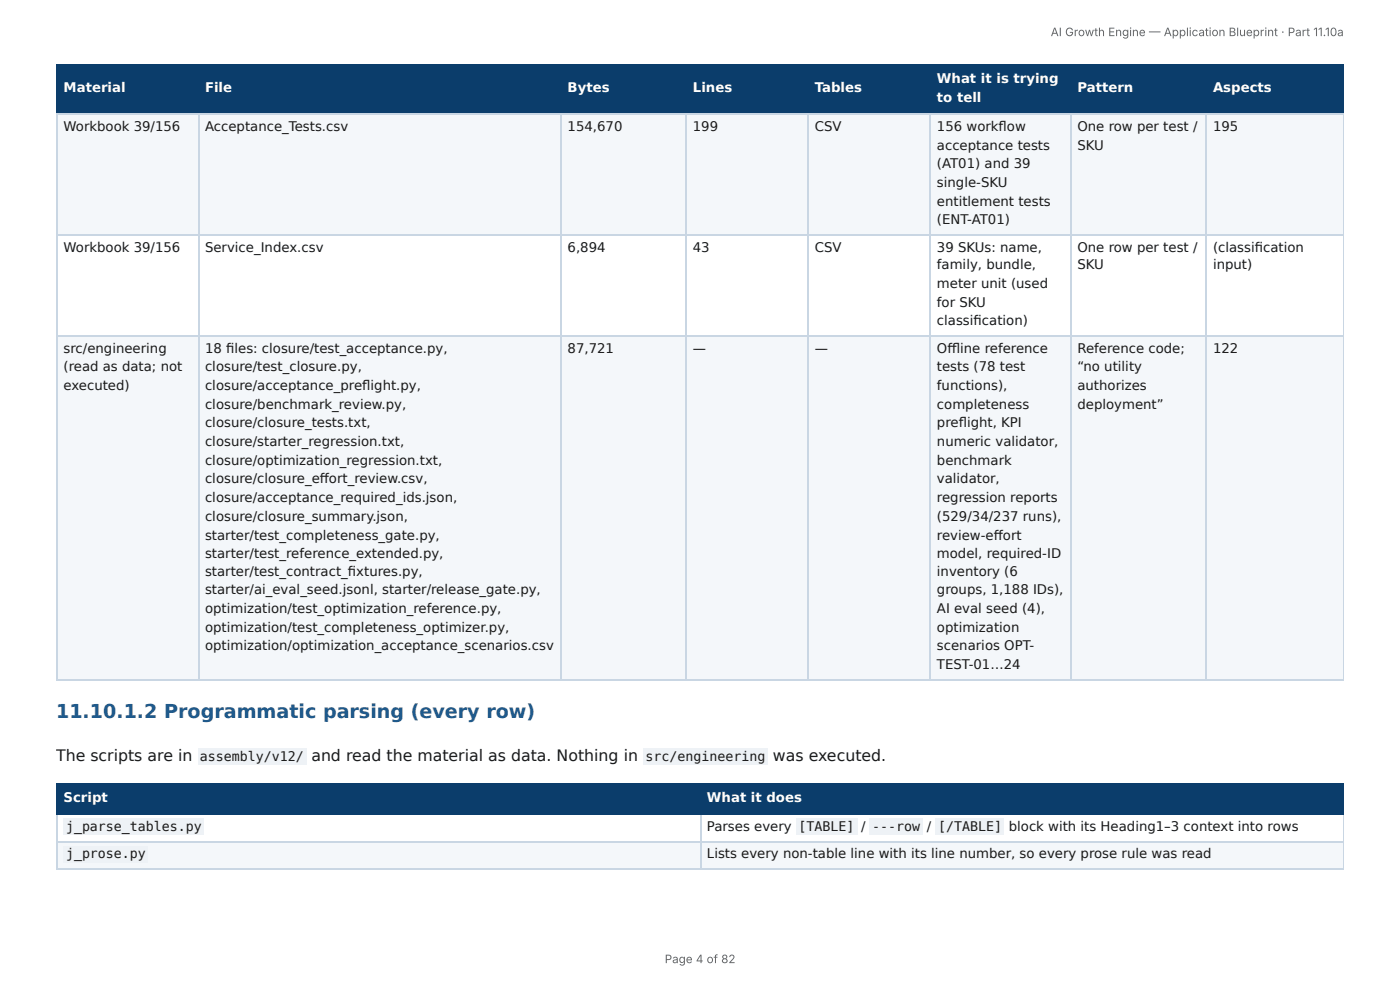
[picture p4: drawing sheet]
<svg xmlns="http://www.w3.org/2000/svg" width="297mm" height="210mm" viewBox="0 0 297 210" stroke-linecap="round" stroke-linejoin="round" font-family="sans-serif">
<defs><g id="words">
<text font-size="4.1" fill="#1f5a8c" x="11.9" y="152.4">11.10.1.2 Programmatic parsing (every row)</text>
<g font-size="3.3" fill="#1a1a1a">
<text x="11.9" y="161.7">The scripts are in</text>
<text x="66.1" y="161.7">and read the material as data. Nothing in</text>
<text x="164.2" y="161.7">was executed.</text>
</g>
<g font-size="2.8" fill="#fff">
<text x="199" y="17.7">What it is trying</text>
<text x="13.5" y="19.6">Material</text>
<text x="43.5" y="19.6">File</text>
<text x="120.6" y="19.6">Bytes</text>
<text x="147.2" y="19.6">Lines</text>
<text x="173" y="19.6">Tables</text>
<text x="199" y="21.7">to tell</text>
<text x="228.8" y="19.6">Pattern</text>
<text x="257.6" y="19.6">Aspects</text>
<text x="13.5" y="170.4">Script</text>
<text x="150.2" y="170.4">What it does</text>
</g>
<g font-size="2.8" fill="#1a1a1a">
<text x="13.5" y="27.8">Workbook 39/156</text>
<text x="43.5" y="27.8">Acceptance_Tests.csv</text>
<text x="120.6" y="27.8">154,670</text>
<text x="147.2" y="27.8">199</text>
<text x="173" y="27.8">CSV</text>
<text x="199" y="27.8">156 workfl ow</text>
<text x="228.8" y="27.8">One row per test /</text>
<text x="257.6" y="27.8">195</text>
<text x="199" y="31.8">acceptance tests</text>
<text x="199" y="35.7">(AT01) and 39</text>
<text x="228.8" y="31.8">SKU</text>
<text x="199" y="39.7">single-SKU</text>
<text x="199" y="43.7">entitlement tests</text>
<text x="199" y="47.6">(ENT-AT01)</text>
<text x="13.5" y="53.4">Workbook 39/156</text>
<text x="43.5" y="53.4">Service_Index.csv</text>
<text x="120.6" y="53.4">6,894</text>
<text x="147.2" y="53.4">43</text>
<text x="173" y="53.4">CSV</text>
<text x="199" y="53.4">39 SKUs: name,</text>
<text x="228.8" y="53.4">One row per test /</text>
<text x="257.6" y="53.4">(classifi cation</text>
<text x="199" y="57.2">family, bundle,</text>
<text x="228.8" y="57.2">SKU</text>
<text x="257.6" y="57.2">input)</text>
<text x="199" y="61.1">meter unit (used</text>
<text x="199" y="65.1">for SKU</text>
<text x="199" y="69.1">classifi cation)</text>
<text x="13.5" y="74.9">src/engineering</text>
<text x="43.5" y="74.9">18 fi les: closure/test_acceptance.py,</text>
<text x="120.6" y="74.9">87,721</text>
<text x="147.2" y="74.9">—</text>
<text x="173" y="74.9">—</text>
<text x="199" y="74.9">Offl ine reference</text>
<text x="228.8" y="74.9">Reference code;</text>
<text x="257.6" y="74.9">122</text>
<text x="13.5" y="78.8">(read as data; not</text>
<text x="13.5" y="82.8">executed)</text>
<text x="43.5" y="78.8">closure/test_closure.py,</text>
<text x="43.5" y="82.8">closure/acceptance_prefl ight.py,</text>
<text x="199" y="78.8">tests (78 test</text>
<text x="199" y="82.8">functions),</text>
<text x="228.8" y="78.8">“no utility</text>
<text x="228.8" y="82.8">authorizes</text>
<text x="43.5" y="86.8">closure/benchmark_review.py,</text>
<text x="199" y="86.8">completeness</text>
<text x="228.8" y="86.8">deployment”</text>
<text x="43.5" y="90.8">closure/closure_tests.txt,</text>
<text x="43.5" y="94.7">closure/starter_regression.txt,</text>
<text x="199" y="90.8">prefl ight, KPI</text>
<text x="199" y="94.7">numeric validator,</text>
<text x="43.5" y="98.7">closure/optimization_regression.txt,</text>
<text x="199" y="98.7">benchmark</text>
<text x="43.5" y="102.7">closure/closure_eff ort_review.csv,</text>
<text x="43.5" y="106.6">closure/acceptance_required_ids.json,</text>
<text x="199" y="102.7">validator,</text>
<text x="199" y="106.6">regression reports</text>
<text x="43.5" y="110.6">closure/closure_summary.json,</text>
<text x="199" y="110.6">(529/34/237 runs),</text>
<text x="43.5" y="114.6">starter/test_completeness_gate.py,</text>
<text x="43.5" y="118.5">starter/test_reference_extended.py,</text>
<text x="199" y="114.6">review-eff ort</text>
<text x="199" y="118.5">model, required-ID</text>
<text x="43.5" y="122.2">starter/test_contract_fi xtures.py,</text>
<text x="199" y="122.2">inventory (6</text>
<text x="43.5" y="126.2">starter/ai_eval_seed.jsonl, starter/release_gate.py,</text>
<text x="43.5" y="130.2">optimization/test_optimization_reference.py,</text>
<text x="199" y="126.2">groups, 1,188 IDs),</text>
<text x="199" y="130.2">AI eval seed (4),</text>
<text x="43.5" y="134.1">optimization/test_completeness_optimizer.py,</text>
<text x="199" y="134.1">optimization</text>
<text x="43.5" y="138.1">optimization/optimization_acceptance_scenarios.csv</text>
<text x="199" y="138.1">scenarios OPT-</text>
<text x="199" y="142.1">TEST-01…24</text>
<text x="42.5" y="161.7">assembly/v12/</text>
<text x="137.1" y="161.7">src/engineering</text>
<text x="14" y="176.5">j_parse_tables.py</text>
<text x="150.2" y="176.5">Parses every</text>
<text x="169.6" y="176.5">[TABLE]</text>
<text x="182.9" y="176.5">/</text>
<text x="185.3" y="176.5">---row</text>
<text x="196.9" y="176.5">/</text>
<text x="199.3" y="176.5">[/TABLE]</text>
<text x="214.3" y="176.5">block with its Heading1–3 context into rows</text>
<text x="14" y="182.3">j_prose.py</text>
<text x="150.2" y="182.3">Lists every non-table line with its line number, so every prose rule was read</text>
</g>
<g font-size="2.5" fill="#666">
<text x="223.2" y="7.7">AI Growth Engine — Application Blueprint · Part 11.10a</text>
<text x="141.2" y="204.5">Page 4 of 82</text>
</g>
</g></defs>
<g fill="#0b3d6b">
<path d="M12.2 14h29.9v10.1h-29.9z"/>
<path d="M42.1 14h77v10.1h-77z"/>
<path d="M119.1 14h26.7v10.1h-26.7z"/>
<path d="M145.8 14h25.9v10.1h-25.9z"/>
<path d="M171.7 14h25.9v10.1h-25.9z"/>
<path d="M197.6 14h29.7v10.1h-29.7z"/>
<path d="M227.3 14h28.8v10.1h-28.8z"/>
<path d="M256.1 14h29.3v10.1h-29.3z"/>
</g>
<g fill="#f4f7fa">
<path d="M12.2 24.1h29.9v25.6h-29.9z"/>
<path d="M42.1 24.1h77v25.6h-77z"/>
<path d="M119.1 24.1h26.7v25.6h-26.7z"/>
<path d="M145.8 24.1h25.9v25.6h-25.9z"/>
<path d="M171.7 24.1h25.9v25.6h-25.9z"/>
<path d="M197.6 24.1h29.7v25.6h-29.7z"/>
<path d="M227.3 24.1h28.8v25.6h-28.8z"/>
<path d="M256.1 24.1h29.3v25.6h-29.3z"/>
<path d="M12.2 71.4h29.9v73.1h-29.9z"/>
<path d="M42.1 71.4h77v73.1h-77z"/>
<path d="M119.1 71.4h26.7v73.1h-26.7z"/>
<path d="M145.8 71.4h25.9v73.1h-25.9z"/>
<path d="M171.7 71.4h25.9v73.1h-25.9z"/>
<path d="M197.6 71.4h29.7v73.1h-29.7z"/>
<path d="M227.3 71.4h28.8v73.1h-28.8z"/>
<path d="M256.1 71.4h29.3v73.1h-29.3z"/>
</g>
<path d="M11.9 13.9h273.5M12 13.8v10.5M42.2 13.8v10.5M119.2 13.8v10.5M145.7 13.8v10.5M171.6 13.8v10.5M197.5 13.8v10.5M227.4 13.8v10.5M256.2 13.8v10.5M11.9 24.2h273.5" fill="none" stroke="#0b3d6b" stroke-width=".26"/>
<path d="M285.3 13.8v10.5" fill="none" stroke="#0b3d6b" stroke-width=".21"/>
<path d="M11.9 24.2h273.5M12 24.3v120.2M42.2 24.3v120.2M119.2 24.3v120.2M145.7 24.3v120.2M171.6 24.3v120.2M197.5 24.3v120.2M227.4 24.3v120.2M256.2 24.3v120.2M11.9 49.9h273.5M11.9 71.3h273.5M11.9 144.3h273.5" fill="none" stroke="#c9d6e3" stroke-width=".26"/>
<path d="M285.3 24.3v120.2" fill="none" stroke="#c9d6e3" stroke-width=".21"/>
<g fill="#0b3d6b">
<path d="M12.2 166.4h136.5v6.4h-136.5z"/>
<path d="M148.7 166.4h136.7v6.4h-136.7z"/>
</g>
<g fill="#f4f7fa">
<path d="M12.2 178.6h136.5v5.8h-136.5z"/>
<path d="M148.7 178.6h136.7v5.8h-136.7z"/>
</g>
<path d="M11.9 166.6h273.5M11.9 172.9h273.5M12 166.4v6.6M148.8 166.4v6.6" fill="none" stroke="#0b3d6b" stroke-width=".26"/>
<path d="M285.3 166.4v6.6" fill="none" stroke="#0b3d6b" stroke-width=".21"/>
<path d="M11.9 178.7h273.5M12 173v11.4M148.8 173v11.4M11.9 184.5h273.5" fill="none" stroke="#c9d6e3" stroke-width=".26"/>
<path d="M285.3 173v11.4" fill="none" stroke="#c9d6e3" stroke-width=".21"/>
<g fill="#eef2f6">
<path d="M42.1 159h23v3.5h-23z"/>
<path d="M136.5 159h26.5v3.5h-26.5z"/>
<path d="M13.5 173.8h29.9v3.5h-29.9z"/>
<path d="M169.1 173.8h12.9v3.5h-12.9z"/>
<path d="M184.7 173.8h11.4v3.5h-11.4z"/>
<path d="M198.7 173.8h14.6v3.5h-14.6z"/>
<path d="M13.5 179.7h18v3.4h-18z"/>
</g>
<use href="#words"/>
</svg>
